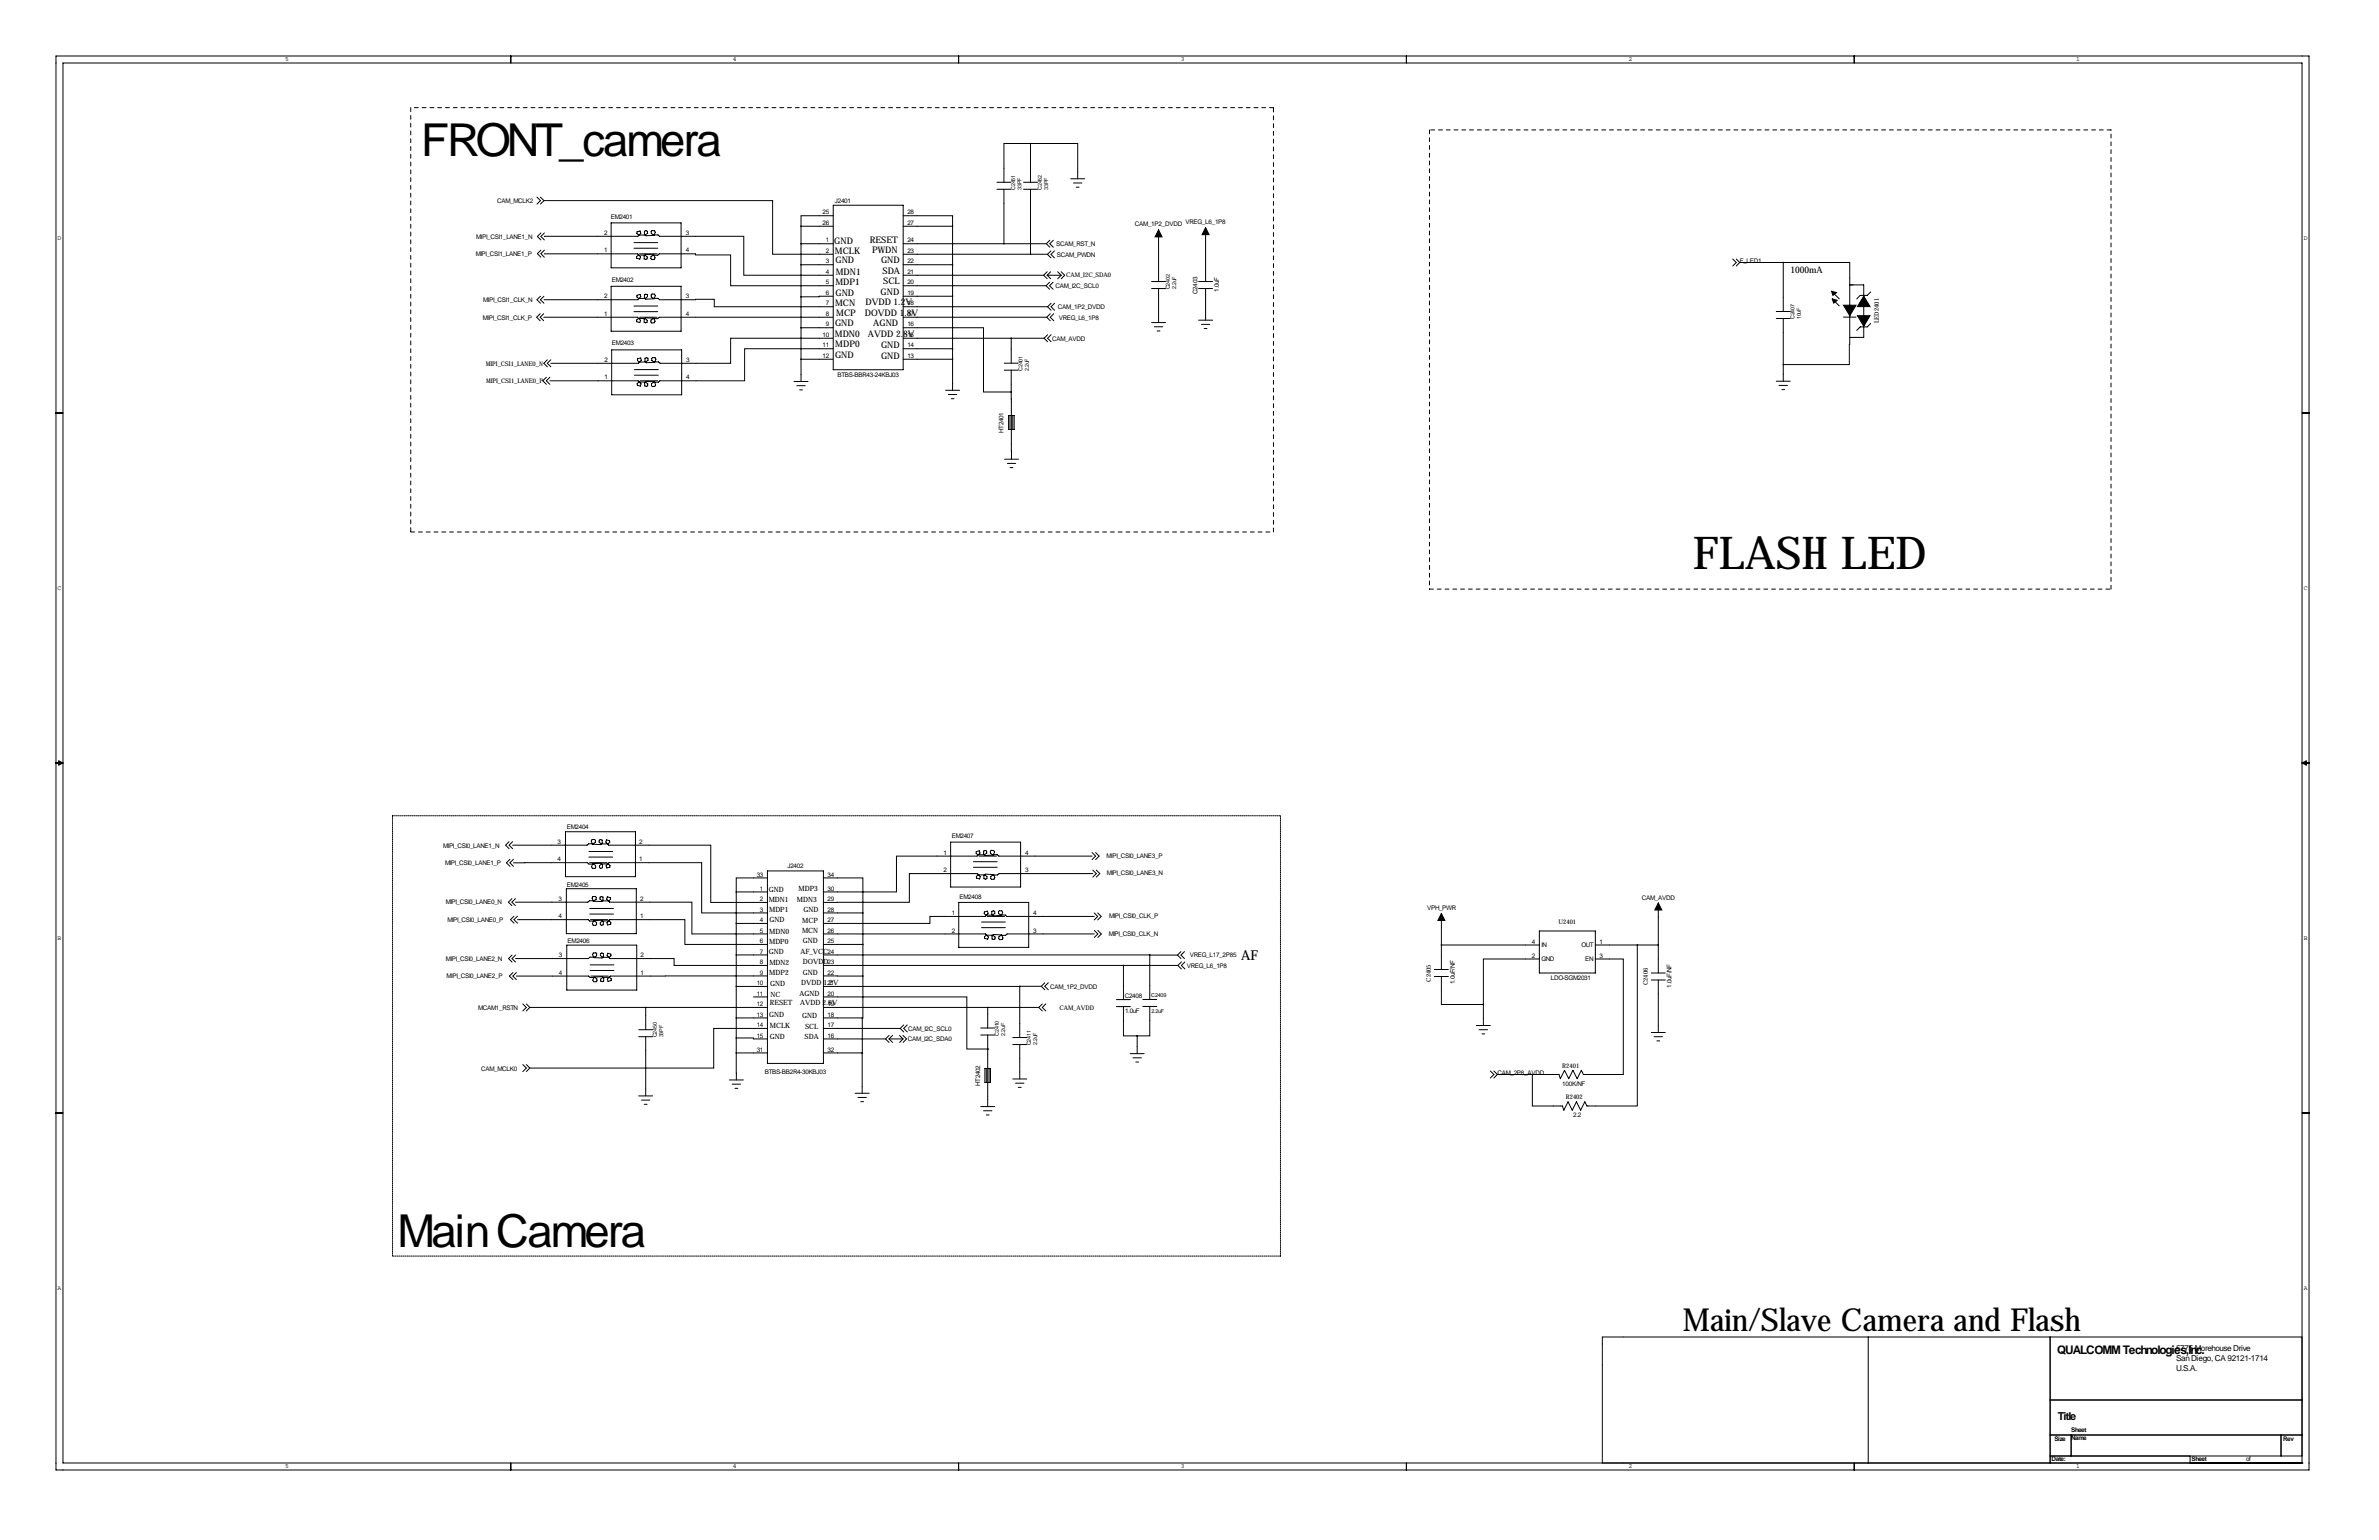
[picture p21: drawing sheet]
<svg xmlns="http://www.w3.org/2000/svg" width="864mm" height="559mm" viewBox="0 0 864 559" stroke-linecap="round" stroke-linejoin="round" font-family="sans-serif">
<defs><g id="words">
<g font-size="16.5">
<text x="152.9" y="56.5">FRONT_camera</text>
<text x="614.5" y="206.3">FLASH LED</text>
<text x="144.3" y="452.5">Main Camera</text>
</g>
<text font-size="11.5" x="610.9" y="483.1">Main/Slave Camera and Flash</text>
<text font-size="4.9" x="450.5" y="348.3">AF</text>
<text font-size="4.3" x="746.8" y="491.2">QUALCOMM Technologies,Inc.</text>
<text font-size="4" x="747" y="515.1">Title</text>
<g font-size="3.3">
<text x="302.9" y="88.5">GND</text>
<text x="315.8" y="88.3">RESET</text>
<text x="303.1" y="92.1">MCLK</text>
<text x="303.3" y="95.6">GND</text>
<text x="316.6" y="91.8">PWDN</text>
<text x="319.8" y="95.6">GND</text>
<text x="303.4" y="99.9">MDN1</text>
<text x="320.3" y="99.3">SDA</text>
<text x="649.9" y="99">1000mA</text>
<text x="303.3" y="103.3">MDP1</text>
<text x="303.3" y="107.3">GND</text>
<text x="319.7" y="107">GND</text>
<text x="320.6" y="103.2">SCL</text>
<text x="303.1" y="110.9">MCN</text>
<text x="314.2" y="110.7">DVDD 1.2V</text>
<text x="303.1" y="118.4">GND</text>
<text x="303.6" y="114.8">MCP</text>
<text x="313.9" y="114.7">DOVDD 1.8V</text>
<text x="317" y="118.4">AGND</text>
<text x="303.1" y="122.2">MDN0</text>
<text x="303.2" y="126">MDP0</text>
<text x="315.1" y="122.3">AVDD 2.8V</text>
<text x="303.1" y="129.9">GND</text>
<text x="319.8" y="130.1">GND</text>
<text x="319.8" y="126.4">GND</text>
</g>
<g font-size="3">
<text x="789.9" y="490.1">5775 Morehouse Drive</text>
<text x="789.9" y="497.6">U.S.A.</text>
<text x="789.9" y="493.8">San Diego, CA 92121-1714</text>
</g>
<g font-size="2.6">
<text x="279.1" y="323.5">GND</text>
<text x="289.9" y="323.3">MDP3</text>
<text x="279" y="327.2">MDN1</text>
<text x="289.3" y="327.2">MDN3</text>
<text x="279.2" y="330.8">MDP1</text>
<text x="279.3" y="334.7">GND</text>
<text x="291.2" y="334.8">MCP</text>
<text x="291.7" y="330.9">GND</text>
<text x="279.2" y="338.8">MDN0</text>
<text x="291.1" y="338.6">MCN</text>
<text x="279" y="346.3">GND</text>
<text x="279.2" y="342.4">MDP0</text>
<text x="290.6" y="346">AF_VCC</text>
<text x="291.4" y="342.3">GND</text>
<text x="279.2" y="353.7">MDP2</text>
<text x="279.3" y="350.1">MDN2</text>
<text x="291.4" y="353.8">GND</text>
<text x="291.4" y="350">DOVDD</text>
<text x="279.6" y="357.7">GND</text>
<text x="290.8" y="357.5">DVDD 1.2V</text>
<text x="279.5" y="364.8">RESET</text>
<text x="279.8" y="361.6">NC</text>
<text x="290.2" y="361.3">AGND</text>
<text x="290.4" y="364.7">AVDD 2.8V</text>
<text x="279.2" y="369.2">GND</text>
<text x="291.2" y="369.3">GND</text>
<text x="279.5" y="373">MCLK</text>
<text x="279.5" y="377">GND</text>
<text x="292.1" y="376.9">SDA</text>
<text x="292.3" y="373.4">SCL</text>
</g>
<g font-size="2.3">
<text x="103.5" y="22.2">5</text>
<text x="266" y="22.2">4</text>
<text x="428.6" y="22.2">3</text>
<text x="591.2" y="22.2">2</text>
<text x="753.7" y="22.2">1</text>
<text x="180.5" y="73.8">CAM_MCLK2</text>
<text x="298.6" y="77.8">25</text>
<text x="303.1" y="73.7">J2401</text>
<text x="329.4" y="77.8">28</text>
<text x="221.7" y="79.4">EM2401</text>
<text x="298.6" y="81.6">26</text>
<text x="329.4" y="81.6">27</text>
<text x="412" y="82.1">CAM_1P2_DVDD</text>
<text x="430.4" y="81.3">VREG_L6_1P8</text>
<text x="20.9" y="87">D</text>
<text x="172.9" y="86.8">MIPI_CSI1_LANE1_N</text>
<text x="219.3" y="85.2">2</text>
<text x="248.9" y="85.2">3</text>
<text x="299.8" y="87.9">1</text>
<text x="329.4" y="87.9">24</text>
<text x="383.4" y="89.3">SCAM_RST_N</text>
<text x="836.3" y="87">D</text>
<text x="172.7" y="93.1">MIPI_CSI1_LANE1_P</text>
<text x="219.3" y="91.6">1</text>
<text x="248.9" y="91.6">4</text>
<text x="299.8" y="95.6">3</text>
<text x="299.8" y="91.7">2</text>
<text x="329.4" y="95.6">22</text>
<text x="329.4" y="91.7">23</text>
<text x="383.6" y="93.1">SCAM_PWDN</text>
<text x="631.5" y="95.2">F_LED1</text>
<text x="299.8" y="99.4">4</text>
<text x="329.4" y="99.4">21</text>
<text x="387" y="100.4">CAM_I2C_SDA0</text>
<text x="222" y="102.4">EM2402</text>
<text x="299.8" y="103.2">5</text>
<text x="299.8" y="107">6</text>
<text x="329.4" y="103.2">20</text>
<text x="329.4" y="107">19</text>
<text x="383.1" y="104.5">CAM_I2C_SCL0</text>
<text x="434.7" y="106.8" transform="rotate(-90 434.7 106.8)">C2403</text>
<text x="442.5" y="105.8" transform="rotate(-90 442.5 105.8)">1.0uF</text>
<text x="175.4" y="109.7">MIPI_CSI1_CLK_N</text>
<text x="219.3" y="108.3">2</text>
<text x="248.9" y="108.3">3</text>
<text x="299.8" y="110.8">7</text>
<text x="329.4" y="110.8">18</text>
<text x="384" y="112.2">CAM_1P2_DVDD</text>
<text x="175.3" y="116">MIPI_CSI1_CLK_P</text>
<text x="219.3" y="114.6">1</text>
<text x="248.9" y="114.6">4</text>
<text x="299.8" y="114.6">8</text>
<text x="299.8" y="118.4">9</text>
<text x="329.4" y="114.6">17</text>
<text x="329.4" y="118.4">16</text>
<text x="384.4" y="116.1">VREG_L6_1P8</text>
<text x="682" y="117.3" transform="rotate(-90 682 117.3)">LED2401</text>
<text x="222.1" y="125.3">EM2403</text>
<text x="298.6" y="122.2">10</text>
<text x="329.4" y="122.2">15</text>
<text x="382" y="123.6">CAM_AVDD</text>
<text x="219.5" y="131.3">2</text>
<text x="249.1" y="131.3">3</text>
<text x="298.6" y="126">11</text>
<text x="298.6" y="129.8">12</text>
<text x="329.4" y="126">14</text>
<text x="329.4" y="129.8">13</text>
<text x="176.3" y="132.6">MIPI_CSI1_LANE0_N</text>
<text x="219.5" y="137.7">1</text>
<text x="249.1" y="137.7">4</text>
<text x="304" y="136.7">BTBS-BBR43-24KBJ03</text>
<text x="176.4" y="139">MIPI_CSI1_LANE0_P</text>
<text x="364.3" y="157" transform="rotate(-90 364.3 157)">HT2401</text>
<text x="20.9" y="214">C</text>
<text x="836.3" y="214">C</text>
<text x="205.8" y="300.8">EM2404</text>
<text x="345.5" y="304.1">EM2407</text>
<text x="160.9" y="307.5">MIPI_CSI0_LANE1_N</text>
<text x="202.4" y="306.2">3</text>
<text x="232.1" y="306.2">2</text>
<text x="342.5" y="310.1">1</text>
<text x="372.2" y="310.1">4</text>
<text x="401.7" y="311.2">MIPI_CSI0_LANE3_P</text>
<text x="161.5" y="313.9">MIPI_CSI0_LANE1_P</text>
<text x="202.4" y="312.5">4</text>
<text x="232.1" y="312.5">1</text>
<text x="285.8" y="315">J2402</text>
<text x="342.5" y="316.5">2</text>
<text x="372.2" y="316.5">3</text>
<text x="401.8" y="317.5">MIPI_CSI0_LANE3_N</text>
<text x="205.8" y="321.7">EM2405</text>
<text x="274.7" y="318.1">33</text>
<text x="275.9" y="323.1">1</text>
<text x="300.4" y="323.1">30</text>
<text x="300.4" y="318.1">34</text>
<text x="161.8" y="328.2">MIPI_CSI0_LANE0_N</text>
<text x="202.7" y="326.8">3</text>
<text x="232.4" y="326.8">2</text>
<text x="275.9" y="326.9">2</text>
<text x="300.4" y="326.9">29</text>
<text x="348.3" y="326.2">EM2408</text>
<text x="596" y="326.4">CAM_AVDD</text>
<text x="162.4" y="334.6">MIPI_CSI0_LANE0_P</text>
<text x="202.7" y="333.2">4</text>
<text x="232.4" y="333.2">1</text>
<text x="275.9" y="330.8">3</text>
<text x="275.9" y="334.6">4</text>
<text x="300.4" y="330.8">28</text>
<text x="300.4" y="334.6">27</text>
<text x="345.5" y="332">1</text>
<text x="375.1" y="332">4</text>
<text x="402.6" y="333">MIPI_CSI0_CLK_P</text>
<text x="518" y="330.2">VPH_PWR</text>
<text x="565.7" y="335.3">U2401</text>
<text x="20.9" y="341">B</text>
<text x="275.9" y="338.4">5</text>
<text x="300.4" y="338.4">26</text>
<text x="345.5" y="338.4">2</text>
<text x="375.1" y="338.4">3</text>
<text x="402.5" y="339.5">MIPI_CSI0_CLK_N</text>
<text x="836.3" y="341">B</text>
<text x="202.9" y="347.3">3</text>
<text x="206.1" y="342.2">EM2406</text>
<text x="232.5" y="347.3">2</text>
<text x="275.9" y="342.2">6</text>
<text x="275.9" y="346">7</text>
<text x="300.4" y="342.2">25</text>
<text x="300.4" y="346">24</text>
<text x="431.9" y="347.2">VREG_L17_2P85</text>
<text x="556.1" y="347.5">2</text>
<text x="556.1" y="342.4">4</text>
<text x="559.6" y="343.7">IN</text>
<text x="574.1" y="343.7">OUT</text>
<text x="580.6" y="342.4">1</text>
<text x="580.6" y="347.5">3</text>
<text x="161.9" y="348.6">MIPI_CSI0_LANE2_N</text>
<text x="202.9" y="353.7">4</text>
<text x="232.5" y="353.7">1</text>
<text x="275.9" y="349.8">8</text>
<text x="275.9" y="353.6">9</text>
<text x="300.4" y="349.8">23</text>
<text x="300.4" y="353.6">22</text>
<text x="430.9" y="351.3">VREG_L6_1P8</text>
<text x="559.6" y="348.7">GND</text>
<text x="575.5" y="348.7">EN</text>
<text x="162.1" y="355">MIPI_CSI0_LANE2_P</text>
<text x="274.7" y="357.4">10</text>
<text x="300.4" y="357.4">21</text>
<text x="381.2" y="358.8">CAM_1P2_DVDD</text>
<text x="519.4" y="356.2" transform="rotate(-90 519.4 356.2)">C2405</text>
<text x="528.1" y="357.1" transform="rotate(-90 528.1 357.1)">1.0uF/NF</text>
<text x="563" y="355.6">LDO-SGM2031</text>
<text x="598.2" y="357.5" transform="rotate(-90 598.2 357.5)">C2406</text>
<text x="606.8" y="358.4" transform="rotate(-90 606.8 358.4)">1.0uF/NF</text>
<text x="274.7" y="361.2">11</text>
<text x="274.7" y="365">12</text>
<text x="300.4" y="361.2">20</text>
<text x="300.4" y="365">19</text>
<text x="408.3" y="362">C2408</text>
<text x="173.5" y="366.6">MCAM1_RSTN</text>
<text x="274.7" y="368.9">13</text>
<text x="300.4" y="368.9">18</text>
<text x="384.6" y="366.4">CAM_AVDD</text>
<text x="408.4" y="367.5">1.0uF</text>
<text x="274.7" y="376.5">15</text>
<text x="274.7" y="372.7">14</text>
<text x="300.4" y="376.5">16</text>
<text x="300.4" y="372.7">17</text>
<text x="329.6" y="377.9">CAM_I2C_SDA0</text>
<text x="329.7" y="374.1">CAM_I2C_SCL0</text>
<text x="274.7" y="381.6">31</text>
<text x="300.4" y="381.6">32</text>
<text x="174.7" y="388.5">CAM_MCLK0</text>
<text x="277.6" y="389.7">BTBS-BB2R4-30KBJ03</text>
<text x="543.6" y="389.9">CAM_2P8_AVDD</text>
<text x="567.1" y="387.3">R2401</text>
<text x="355.8" y="393.9" transform="rotate(-90 355.8 393.9)">HT2402</text>
<text x="567.1" y="394">100K/NF</text>
<text x="568.4" y="398.8">R2402</text>
<text x="571.1" y="405.4">2.2</text>
<text x="20.9" y="468">A</text>
<text x="836.3" y="468">A</text>
<text x="751.8" y="519.6">Sheet</text>
<text x="745.7" y="522.7">Size</text>
<text x="751.8" y="522.5">Name</text>
<text x="828.8" y="523">Rev</text>
<text x="103.5" y="532.8">5</text>
<text x="266" y="532.8">4</text>
<text x="428.6" y="532.8">3</text>
<text x="591.2" y="532.8">2</text>
<text x="744.7" y="530.1">Date:</text>
<text x="753.7" y="532.8">1</text>
<text x="795.5" y="530.1">Sheet</text>
<text x="815.3" y="530.1">of</text>
</g>
<g font-size="2">
<text x="368.5" y="68.9" transform="rotate(-90 368.5 68.9)">C2451</text>
<text x="370.8" y="68.9" transform="rotate(-90 370.8 68.9)">33PF</text>
<text x="378.2" y="68.9" transform="rotate(-90 378.2 68.9)">C2452</text>
<text x="380.4" y="68.9" transform="rotate(-90 380.4 68.9)">33PF</text>
<text x="424.6" y="105" transform="rotate(-90 424.6 105)">C2402</text>
<text x="426.9" y="105" transform="rotate(-90 426.9 105)">2.2uF</text>
<text x="651.4" y="115.8" transform="rotate(-90 651.4 115.8)">C2407</text>
<text x="653.7" y="115.8" transform="rotate(-90 653.7 115.8)">10uF</text>
<text x="371.1" y="134.6" transform="rotate(-90 371.1 134.6)">C2401</text>
<text x="373.4" y="134.6" transform="rotate(-90 373.4 134.6)">2.2uF</text>
<text x="417.9" y="361.8">C2409</text>
<text x="418" y="367.4">2.2uF</text>
<text x="238.5" y="376.4" transform="rotate(-90 238.5 376.4)">C2450</text>
<text x="240.7" y="376.4" transform="rotate(-90 240.7 376.4)">33PF</text>
<text x="362.6" y="375.8" transform="rotate(-90 362.6 375.8)">C2410</text>
<text x="364.9" y="375.8" transform="rotate(-90 364.9 375.8)">2.2uF</text>
<text x="374.2" y="379.3" transform="rotate(-90 374.2 379.3)">C2411</text>
<text x="376.5" y="379.3" transform="rotate(-90 376.5 379.3)">2.2uF</text>
</g>
</g></defs>
<g fill="none" stroke="#000" stroke-width=".36">
<path d="M20.3 20.3h817.9v513.1h-817.9zM22.9 22.9h812.8v508h-812.8zM185.4 20.3v2.6M348 20.3v2.6M510.5 20.3v2.6M673.1 20.3v2.6M374.1 52.1h-9.7v14M374.1 52.1v14M374.1 52.1h17.1v12.8M194.9 71.5l1.3 1.3-1.3 1.3M196.2 71.5l1.3 1.3M197.5 72.8h83v19.5h22"/>
<path d="M197.5 72.8l-1.3 1.3M302.5 78.3h-11.7v3.8M302.5 74.5h25.4v59.7h-25.4zM327.9 78.3h17.9v3.8M361.9 68.7h5.1M361.9 66.1h5.1M364.4 68.7v19.7M371.6 68.7h5M371.6 66.1h5M374.1 68.7v23.6M388.7 64.9h5.1M389.7 66.4h3"/>
<path d="M390.7 67.9h1M196.3 84.5l-1.2 1.3 1.2 1.3M196.3 90.8l-1.2 1.2 1.2 1.3M197.6 85.8h33.9l1.1-1.2-.2-.8-1.2 .3v.6l.7 .6h2.3l.9-.7-.1-.7-.5-.2-.6 .2v1.1l.5 .5 3-.1 .5-1.1-.3-.6h-.9l-.3 .3v.7l.8 .5h1.7l.5 .6h30.6v14.1h32.5M197.6 92l33.8 .1 1.1 1.1-.2 .8-1.2-.3v-.6l.6-.5h2.4l.8 .6v.7l-.5 .2-.6-.2v-1l.5-.6 3 .2 .5 1.1-.3 .5-.9 .1-.3-.4v-.7l.8-.5h1.7l.5-.5h13.2v.4h12.7v11.2h37.3M197.6 84.5l-1.3 1.3 1.3 1.3M197.6 90.8l-1.3 1.2 1.3 1.3M221.8 80.9h25.4v16.3h-25.4zM230.1 90.1h8.7M230.1 88h8.7M232.2 92.1h6.3M290.8 96.1h11.7"/>
<path d="M290.8 88.4h11.7M290.8 82.1h11.7M290.8 82.1v56.3M327.9 99.9h51M327.9 96.1h17.9M327.9 92.3h46.2M327.9 88.4h51.9M327.9 82.1h17.9M345.8 82.1v59.5M374.1 92.3h6.1M378.9 99.9l1.2 1.2M379.8 88.4l1.3 1.3"/>
<path d="M380.1 99.9h5.1M380.1 98.6l-1.2 1.3M380.1 99.9l1.3 1.2M380.2 92.3l1.3 1.3M381.1 87.2l-1.3 1.2M381.4 98.6l-1.3 1.3M381.5 91l-1.3 1.3M382.4 87.2l-1.3 1.2 1.3 1.3M382.8 91l-1.3 1.3 1.3 1.3M383.9 98.6l1.3 1.3M385.2 98.6l1.3 1.3-1.3 1.2M385.2 99.9l-1.3 1.2"/>
<path d="M420.6 83.4v18.8M437.6 82.6v19.6M629 94l1.3 1.2-1.3 1.3M630.3 94l1.2 1.2M631.5 95.2l-1.2 1.3M631.5 95.2h15.8M647.3 95.2h24.2l-.2 37.1h-24M647.3 95.2v17.8M196.1 113.8l-1.3 1.3 1.3 1.3M196.2 107.5l-1.3 1.3 1.3 1.2M197.4 115.1h34l1.1 1.1-.2 .8-1.2-.3v-.6l.6-.5h2.4l.8 .6v.7l-.5 .2-.6-.2v-1l.5-.6 3 .2 .5 1.1-.3 .5-.9 .1-.3-.4v-.7l.8-.5h1.7l.5-.5h63.2M197.4 113.8l-1.3 1.3 1.3 1.3"/>
<path d="M197.5 108.8h34l1.1-1.2-.2-.8-1.2 .3v.6l.7 .6h2.3l.9-.7-.1-.7-.5-.2-.6 .2v1.1l.5 .6 3-.2 .5-1.1-.3-.6h-.9l-.3 .3v.7l.8 .6h1.7l.5 .5 19.9-.2v2.7h43.2M197.5 107.5l-1.3 1.3 1.3 1.2M221.8 103.9h25.4v16.3h-25.4zM230.1 113.1h8.7M230.1 111h8.7M232.2 115.1h6.3M290.8 118.9h11.7M302.5 107.5l-11.7 .2M327.9 118.9h29.1v23.3h10.1M327.9 103.7h51.8M327.9 107.5h17.9M327.9 111.3h52.4"/>
<path d="M327.9 115.1h52.1M379.7 103.7l1.3 1.3M380 115.1l1.3 1.3M380.3 111.3l1.3 1.3M381 102.4l-1.3 1.3M381.3 113.8l-1.3 1.3M381.6 110l-1.3 1.3M382.3 102.4l-1.3 1.3 1.3 1.3M382.5 113.8l-1.2 1.3 1.2 1.3M382.8 110l-1.2 1.3 1.2 1.3M418 104.7h5.1M418 102.2h5.1"/>
<path d="M418 117h5.1M419 118.6h3.1M420.6 104.7v12.3M435.1 104.7h5.1M435.1 102.2h5.1M435.1 116.2h5.1M436.1 117.7h3.1M437.1 119.2h1M437.6 104.7v11.5M644.8 115.6h5.1M644.8 113h5.1M647.3 115.6v22.7"/>
<path d="M665.1 108.5l2.6 2.5M665.1 105.9l2.6 2.6M669.2 115.1h4.6M671.5 103.4h5.1v3.8M676.6 111v3.8M676.6 118.6v3.8h-5.1M679.1 117.3l-1.3 1.3h-2.5l-1.3 1.3M679.1 105.9l-1.3 1.3h-2.5l-1.3 1.3M198.3 136.9l-1.2 1.3 1.2 1.2M198.7 130.6l-1.3 1.2 1.3 1.3M199.6 136.9l-1.3 1.3 1.3 1.2M199.9 130.6l-1.2 1.2 1.2 1.3"/>
<path d="M222 126.9h25.4v16.4h-25.4zM230.3 134.1h8.7M230.3 136.1h8.7M232.4 138.2h6.3M288.2 138.4h5.1M289.3 140h3M290.8 130.4h11.7M302.5 122.7h-37.3v9.1h-25.6l-.5-.5h-1.7l-.8-.5v-.7l.3-.4 .9 .1 .3 .6-.5 1.1-3 .1-.5-.5v-1.1l.6-.2 .5 .2 .1 .7-.9 .7h-2.3l-.7-.6v-.6l1.2-.3 .2 .8-1.1 1.1h-31.8M302.5 126.5h-32.2v11.7h-30.8l-.5 .5h-1.7l-.8 .5v.7l.3 .4 .9-.1 .3-.6-.5-1.1-3-.1-.5 .5v1.1l.6 .2 .5-.2 .1-.7-.9-.7h-2.3l-.7 .6v.6l1.2 .3 .2-.8-1.1-1.1h-32M327.9 122.7h51.1M327.9 126.5h17.9M327.9 130.4h17.9"/>
<path d="M364.5 134.3h5.1M364.5 131.8h5.1M367.1 134.3v7.9M367.1 122.7v9.1M379 122.7l1.3 1.3M380.3 121.5l-1.3 1.2M381.6 121.5l-1.3 1.2 1.3 1.3M420.1 120.1h1M644.8 138.3h5.1M645.8 139.9h3.1M20.3 149.9h2.6M290.3 141.5h1"/>
<path d="M343.3 141.6h5M344.3 143.2h3M345.3 144.7h1M366.1 150.8h2v5.1h-2zM366.6 150.8v5.1M367.1 142.2l.1 24.4M367.1 155.9h.1M367.6 155.9h.1M367.6 150.8v5.1M646.8 141.4h1.1M835.7 149.9h2.5M364.6 166.6h5.1"/>
<path d="M365.7 168.1h3M366.7 169.7h1M20.3 276.9h2.6M21.3 276.1l1.6 .8-1.6 .7zM835.7 276.9h2.5M835.7 276.9l1.5-.8v1.5zM184.8 305.4l-1.3 1.3 1.3 1.2M185.1 311.8l-1.3 1.3 1.3 1.3M186.1 306.7h27l.6-.5h1.6l.8-.5 .1-.7-.4-.4h-.9l-.3 .6 .5 1.1 3 .2 .5-.6v-1l-.6-.3-.5 .3v.7l.8 .6h2.4l.6-.5v-.6l-1.1-.4-.3 .9 1.1 1.1h37v20.8h20.6M186.1 305.4l-1.3 1.3 1.3 1.2M186.4 313.1l26.8-.1 .6 .5h1.6l.8 .5 .1 .8-.3 .3h-1l-.3-.6 .5-1.1 3-.2 .5 .6v1.1l-.6 .2-.5-.2v-.8l.8-.6h2.4l.6 .5v.7l-1.1 .3-.3-.9 1.1-1.1h33.6v18.3h23.9M186.4 311.8l-1.3 1.3 1.3 1.3"/>
<path d="M205.3 301.8h25.4v16.3h-25.4zM213.8 311h8.6M213.8 309h8.6M214 313h6.4M278.6 318.6h-11.3v5M278.6 316h20.3v69.9h-20.3zM298.9 318.6h14.3v12.7M345.1 305.6h25.4v16.3h-25.4zM353.4 312.7h8.6M353.4 314.7h8.6M355.4 310.6h6.3M396.4 310.6h-33.8l-.6-.5h-1.7l-.7-.5-.1-.7 .3-.3h.9l.3 .6-.4 1.1-3 .1-.5-.5v-1.1l.5-.2 .5 .2 .1 .7-.8 .7h-2.4l-.7-.6 .1-.6 1.1-.3 .3 .8-1.1 1.1h-29.3v13h-26.5"/>
<path d="M396.4 309.4l1.3 1.2-1.3 1.3M396.7 317h-34l-.6 .5h-1.7l-.7 .5-.1 .7 .3 .4 .9-.1 .3-.5-.4-1.2-3-.1-.5 .6v1l.5 .2 .5-.2 .1-.7-.8-.7h-2.4l-.7 .6 .1 .6 1.1 .3 .3-.8-1.1-1.1h-24.7v10.4l-31.2 .1M396.7 315.7l1.3 1.3-1.3 1.3M397.7 309.4l1.3 1.2-1.3 1.3M398 315.7l1.2 1.3-1.2 1.3M185.8 326.1l-1.2 1.3 1.2 1.2M186.6 332.4l-1.3 1.3 1.3 1.3M187.1 327.4h26.3l.6-.6h1.6l.8-.5 .1-.7-.3-.3h-1l-.3 .6 .5 1.1 3 .2 .5-.6v-1.1l-.6-.2-.5 .2v.7l.8 .7h2.4l.6-.6v-.6l-1.1-.3-.3 .8 1.1 1.2h29.9v11.5h27.4M187.1 326.1l-1.3 1.3 1.3 1.2M187.9 333.7h25.6l.6 .5h1.6l.8 .5 .1 .7-.3 .4-1-.1-.3-.5 .5-1.1 3-.2 .5 .6v1l-.6 .2-.5-.2v-.7l.8-.6h2.4l.6 .5v.6l-1.1 .3-.3-.8 1.1-1.1h27.2v9h30M187.9 332.4l-1.3 1.3 1.3 1.3M205.6 322.5h25.4v16.3h-25.4z"/>
<path d="M214.1 331.7h8.6M214.1 329.6h8.6M214.3 333.7h6.4M267.3 323.6h11.3M267.3 335.1h11.3M267.3 323.6v58.5M298.9 331.3h14.3M298.9 338.9h58.8l1.1 1.1-.3 .8-1.1-.3v-.6l.6-.6h2.4l.8 .7v.7l-.5 .2-.6-.2v-1.1l.5-.5 3 .1 .5 1.2-.3 .5-.9 .1-.3-.4v-.7l.8-.5h1.6l.6-.5h31.7M313.2 331.3v22.9M348 327.5h25.4v16.3h-25.4zM356.3 334.6h8.6M356.3 336.6h8.6"/>
<path d="M358.3 332.5h6.4M397.2 332.5h-31.7l-.6-.5h-1.6l-.8-.5v-.7l.3-.3h.9l.3 .6-.5 1.1-3 .1-.5-.5v-1.1l.6-.2 .5 .2v.7l-.8 .7h-2.4l-.6-.6v-.6l1.1-.3 .3 .8-1.1 1.1h-20v2.6h-38.7M397.2 331.3l1.3 1.2-1.3 1.3M397.3 337.6l1.2 1.3-1.2 1.3M398.5 331.3l1.2 1.2-1.2 1.3M398.5 337.6l1.3 1.3-1.3 1.3M523.2 331.5v20.3M558.8 337.8h20.3v15.3h-20.3zM602 327.7v25.4M185.9 346.6l-1.3 1.2 1.3 1.3M186.2 352.9l-1.3 1.3 1.3 1.2M187.1 347.8h26.5l.5-.5h1.7l.8-.5v-.7l-.3-.4-.9 .1-.3 .6 .4 1.1 3 .1 .5-.5v-1.1l-.5-.2-.5 .2-.1 .7 .8 .7h2.4l.7-.6-.1-.6-1.1-.3-.2 .8 1 1.1h23.3v2.5h33.9"/>
<path d="M187.1 346.6l-1.2 1.2 1.2 1.3M187.5 352.9l-1.3 1.3 1.3 1.2M205.7 343h25.4v16.3h-25.4zM214.2 352.1h8.7M214.2 350.1h8.7M214.5 354.2h6.3M267.3 346.5h11.3M267.3 357.9h11.3M278.6 354.1l-57.1 .1-1 1.1 .2 .8 1.1-.3 .1-.6-.7-.6h-2.4l-.8 .7 .1 .7 .5 .2 .6-.2v-1.1l-.6-.5-3 .1-.4 1.2 .3 .5 .9 .1 .3-.4v-.7l-.8-.5h-1.7l-.5-.5h-26.2M298.9 354.1l14.3 .1M298.9 346.5h118.5M298.9 342.7h14.3"/>
<path d="M298.9 350.3h128.7M313.2 354.2v15.2h-.2M370.2 357.9h-71.3M370.2 357.9h7.8M370.2 357.9v18.6M378 357.9l1.3 1.3M379.3 356.6l-1.3 1.3M380.5 356.6l-1.2 1.3 1.2 1.3M407.8 350.3v12.4M417.4 346.5l10 .1M417.4 346.5v16.2M427.4 346.6l1.3 1.2"/>
<path d="M427.6 350.3l1.3 1.3M428.7 345.3l-1.3 1.3M428.9 349l-1.3 1.3M430 345.3l-1.3 1.3 1.3 1.2M430.1 349l-1.2 1.3 1.2 1.3M520.7 354.3h5.1M520.7 351.8h5.1M523.2 354.3v10.2h15.3M523.2 342.9h35.6M558.8 348h-20.3v16.5M579.1 348h10.2v41.9h-14.5l-.8-1.5-1.5 3-1.5-3-1.5 3-1.6-3-1.5 3-.5-1.5h-22.3M579.1 342.9h22.9"/>
<path d="M594.4 342.9v58.4h-18.3l-.8-1.5-1.5 3-1.5-3-1.6 3-1.5-3-1.5 3-.5-1.5h-10.9v-11.4M599.4 353.1h5.1M599.4 355.6h5.1M602 355.6v19M189.8 364.3l1.3 1.3-1.3 1.2M191.1 364.3l1.2 1.3M192.3 365.6h86.3M192.3 365.6l-1.2 1.2M231.9 376.2h5M231.9 373.6h5M234.4 365.6v8M234.4 376.2v21.5"/>
<path d="M267.3 376.6h6.2v.4h5.1M267.3 369.4h11.3M273.5 361.7h5.1M278.6 373.2h-19.5v14.4h-66.8M298.9 369.4h14.1M298.9 361.7h52.1v18.9h7.5M298.9 365.6h78.2M298.9 377h22.6M298.9 373.2h27.9M313 369.4v12.7M321.5 377l1.2 1.3M322.7 377h5.1"/>
<path d="M322.7 375.7l-1.2 1.3M322.7 377l1.3 1.3M324 375.7l-1.3 1.3M326.5 375.7l1.3 1.3M326.8 373.2l1.3 1.2M327.8 375.7l1.3 1.3-1.3 1.3M327.8 377l-1.3 1.3M328.1 371.9l-1.3 1.3M329.3 371.9l-1.2 1.3 1.2 1.2M356 375.6h5.1M356 373h5.1M358.5 365.6v7.4"/>
<path d="M358.5 375.6v25.9M367.6 379h5.1M367.6 376.5h5.1M370.2 379v12.5M377.1 365.6l1.3 1.2M378.4 364.3l-1.3 1.3M379.6 364.3l-1.2 1.3 1.2 1.2M405.3 365.3h5.1M405.3 362.7h5.1M407.8 365.3v10.6h5M412.8 375.9v6.4M414.8 362.7h5.1"/>
<path d="M414.8 365.2h5.1M417.4 365.2v10.7h-4.6M535.9 372.1h5.1M537 373.6h3M538 375.2h1M538.5 364.5v7.6M599.4 374.6h5.1M600.5 376.2h3M601.5 377.7h1M189.8 386.3l1.3 1.3-1.3 1.2M191.1 386.3l1.2 1.3M192.3 387.6l-1.2 1.2"/>
<path d="M231.9 397.7h5M232.9 399.2h3M264.8 391.9h5M265.8 393.4h3M266.8 394.9h1M267.3 382.1v9.8M267.3 382.1h11.3M298.9 382.1h14.1M310.4 396.7h5.1M311.5 398.2h3M312.5 399.7h1M313 382.1v14.6"/>
<path d="M357.5 387.7h2.1v5.1h-2.1zM358 387.7v5.1M358.5 392.8h.1M358.5 380.6h.1M359.1 392.8h.1M359.1 387.7v5.1M367.6 391.5h5.1M368.7 393h3M369.7 394.6h1M410.3 382.3h5M411.3 383.8h3M412.3 385.4h1"/>
<path d="M541 388.6l1.3 1.3-1.3 1.3M542.3 388.6l1.3 1.3M543.6 389.9l-1.3 1.3M20.3 403.9h2.6M233.9 400.7h1M356 401.5h5.1M357 403h3.1M358 404.6h1.1M835.7 403.9h2.5M678.2 485.1v45.8M744.2 485.1v45.8M835.7 485.1h-254v45.8"/>
<path d="M744.2 508h91.5M185.4 530.9v2.5M348 530.9v2.5M510.5 530.9v2.5M673.1 530.9v2.5M744.2 520.7h91.5M744.2 528.3h91.5M751.8 520.7v7.6M795 530.9h.1M795 528.3v2.6M828 520.7v7.6M835.7 530.9h.1"/>
</g>
<path d="M149.1 39.1v153.9M462.3 39.1h-313.2M518.9 47.1v166.7M766.3 47.1h-247.4M149.1 193h313.2M462.3 193v-153.9M518.9 213.8h247.4M766.3 213.8v-166.7" fill="none" stroke="#000" stroke-width=".36" stroke-dasharray="1.4 1.4"/>
<path d="M142.5 296h322.3M464.8 296v159.8M142.5 455.8v-159.8M464.8 455.8h-322.3" fill="none" stroke="#000" stroke-width=".36" stroke-dasharray=".4 .4"/>
<path d="M420.6 83.4l1.2 2.6h-2.5zM437.6 82.6l1.3 2.5h-2.5zM664.9 105.7l1.7 .5-1.2 1zM665.1 108.5l1.8 .5-1.3 1zM671.5 110.7h2.3l-2.3 3.9zM669.2 110.7h2.3v3.9zM674.3 114.6h2.3v3.8zM676.6 114.6h2.2l-2.2 3.8zM676.6 107.4l2.2 3.9h-2.2zM676.6 107.4v3.9h-2.3zM523.2 331.5l1.3 2.5h-2.5zM602 327.7l1.2 2.5h-2.5z" fill="#000" stroke="#000" stroke-width=".36"/>
<path d="M647.3 95.3a.05 .05 0 0 0 .1 0 .05 .05 0 0 0-.1 0zM267.2 369.4a.05 .05 0 0 0 .1 0 .05 .05 0 0 0-.1 0zM313.2 331.3a.05 .05 0 0 0 .1 0 .05 .05 0 0 0-.1 0zM313.2 342.7a.05 .05 0 0 0 .1 0 .05 .05 0 0 0-.1 0zM313.2 354.2a.05 .05 0 0 0 .1 0 .05 .05 0 0 0-.1 0zM358.5 380.6a.05 .05 0 0 0 .1 0 .05 .05 0 0 0-.1 0zM358.5 365.6a.05 .05 0 0 0 .1 0 .05 .05 0 0 0-.1 0zM267.2 376.6a.05 .05 0 0 0 .1 0 .05 .05 0 0 0-.1 0zM267.2 323.6a.05 .05 0 0 0 .1 0 .05 .05 0 0 0-.1 0zM267.2 357.9a.05 .05 0 0 0 .1 0 .05 .05 0 0 0-.1 0zM267.2 346.5a.05 .05 0 0 0 .1 0 .05 .05 0 0 0-.1 0zM267.2 335.1a.05 .05 0 0 0 .1 0 .05 .05 0 0 0-.1 0zM267.2 382.1a.05 .05 0 0 0 .1 0 .05 .05 0 0 0-.1 0zM647.3 132.3a.05 .05 0 0 0 .1 0 .05 .05 0 0 0-.1 0zM364.4 88.4a.05 .05 0 0 0 .1 0 .05 .05 0 0 0-.1 0zM523.2 342.9a.05 .05 0 0 0 .1 0 .05 .05 0 0 0-.1 0zM594.3 342.9a.05 .05 0 0 0 .1 0 .05 .05 0 0 0-.1 0zM556.2 389.9a.05 .05 0 0 0 .1 0 .05 .05 0 0 0-.1 0z" fill="#000" stroke="#000" stroke-width=".51"/>
<use href="#words"/>
</svg>
